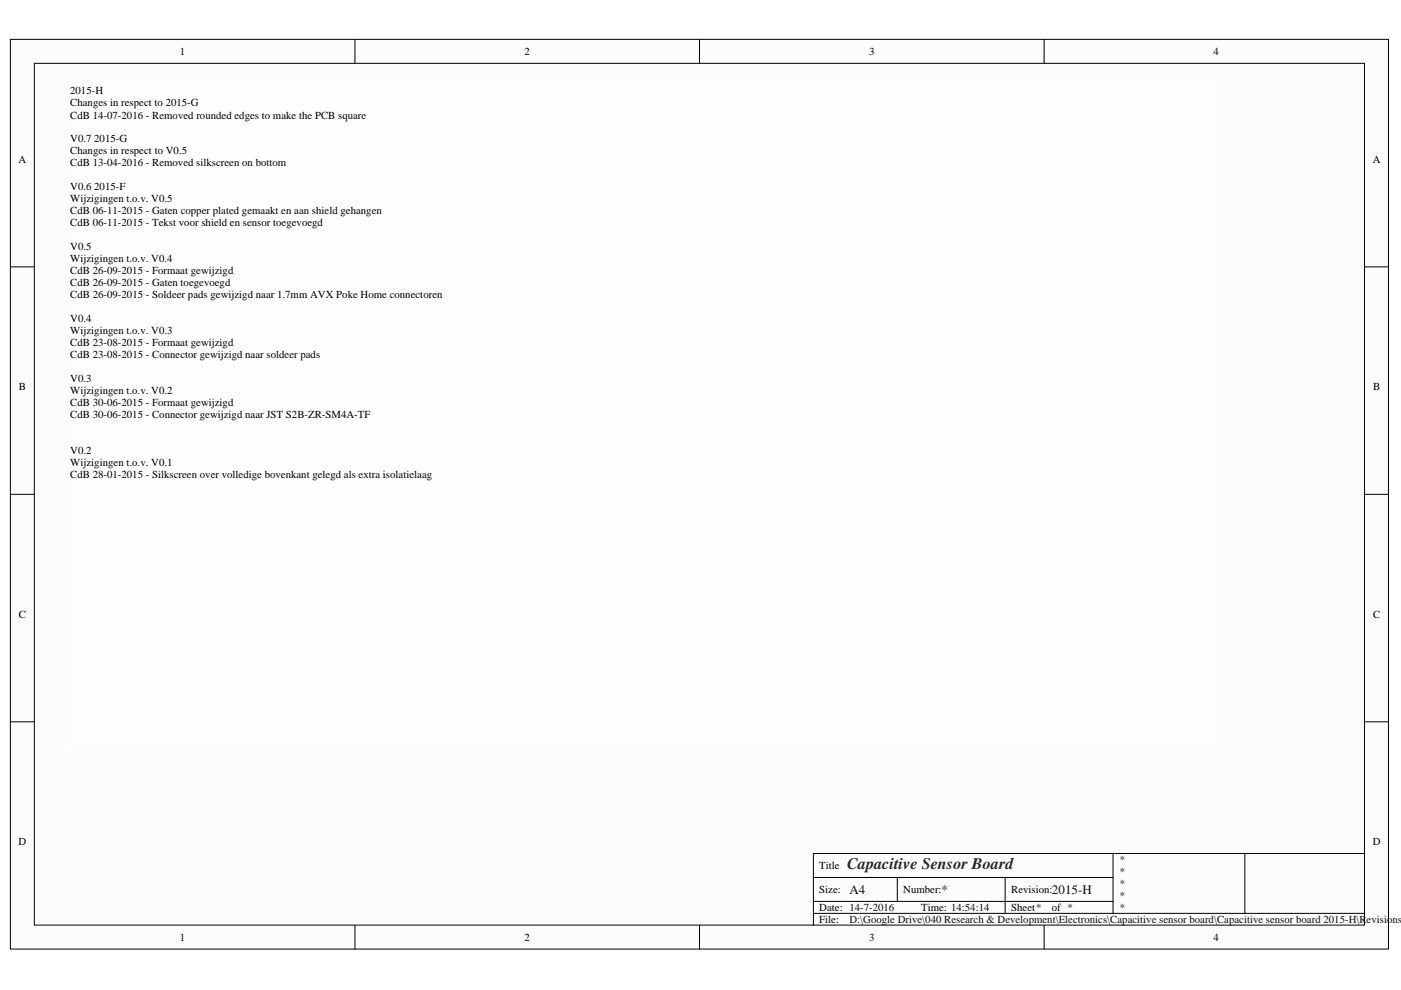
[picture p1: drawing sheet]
<svg xmlns="http://www.w3.org/2000/svg" width="297mm" height="210mm" viewBox="0 0 297 210" stroke-linecap="round" stroke-linejoin="round" font-family="sans-serif">
<defs><g id="words">
<text font-size="3.4" fill="#262626" x="179.6" y="184.3">Capacitive Sensor Board</text>
<g font-size="2.7" fill="#0e0e0e">
<text x="180.1" y="189.5">A4</text>
<text x="199.6" y="189.5">*</text>
<text x="223" y="189.5">2015-H</text>
</g>
<g font-size="2.3">
<text x="38.1" y="11.7">1</text>
<text x="111.2" y="11.7">2</text>
<text x="184.3" y="11.7">3</text>
<text x="257.3" y="11.7">4</text>
<text x="14.9" y="20">2015-H</text>
<text x="14.9" y="22.6">Changes in respect to 2015-G</text>
<text x="14.9" y="25.1">CdB 14-07-2016 - Removed rounded edges to make the PCB square</text>
<text x="3.9" y="34.5">A</text>
<text x="14.9" y="30.2">V0.7 2015-G</text>
<text x="14.9" y="32.7">Changes in respect to V0.5</text>
<text x="14.9" y="35.3">CdB 13-04-2016 - Removed silkscreen on bottom</text>
<text x="291.1" y="34.5">A</text>
<text x="14.9" y="40.3">V0.6 2015-F</text>
<text x="14.9" y="42.9">Wijzigingen t.o.v. V0.5</text>
<text x="14.9" y="45.4">CdB 06-11-2015 - Gaten copper plated gemaakt en aan shield gehangen</text>
<text x="14.9" y="47.9">CdB 06-11-2015 - Tekst voor shield en sensor toegevoegd</text>
<text x="14.9" y="53.1">V0.5</text>
<text x="14.9" y="55.6">Wijzigingen t.o.v. V0.4</text>
<text x="14.9" y="58.1">CdB 26-09-2015 - Formaat gewijzigd</text>
<text x="14.9" y="60.7">CdB 26-09-2015 - Gaten toegevoegd</text>
<text x="14.9" y="63.2">CdB 26-09-2015 - Soldeer pads gewijzigd naar 1.7mm AVX Poke Home connectoren</text>
<text x="14.9" y="68.3">V0.4</text>
<text x="14.9" y="70.8">Wijzigingen t.o.v. V0.3</text>
<text x="14.9" y="73.3">CdB 23-08-2015 - Formaat gewijzigd</text>
<text x="14.9" y="75.9">CdB 23-08-2015 - Connector gewijzigd naar soldeer pads</text>
<text x="4" y="82.7">B</text>
<text x="14.9" y="81">V0.3</text>
<text x="14.9" y="83.5">Wijzigingen t.o.v. V0.2</text>
<text x="291.1" y="82.7">B</text>
<text x="14.9" y="86">CdB 30-06-2015 - Formaat gewijzigd</text>
<text x="14.9" y="88.6">CdB 30-06-2015 - Connector gewijzigd naar JST S2B-ZR-SM4A-TF</text>
<text x="14.9" y="96.2">V0.2</text>
<text x="14.9" y="98.7">Wijzigingen t.o.v. V0.1</text>
<text x="14.9" y="101.2">CdB 28-01-2015 - Silkscreen over volledige bovenkant gelegd als extra isolatielaag</text>
<text x="4" y="131">C</text>
<text x="291.1" y="131">C</text>
<text x="3.9" y="179.2">D</text>
<text x="291.1" y="179.2">D</text>
<text x="173.7" y="184.3">Title</text>
<text x="173.7" y="189.4">Size:</text>
<text x="191.5" y="189.4">Number:</text>
<text x="214.4" y="189.4">Revision:</text>
<text x="173.7" y="193.2">Date: 14-7-2016</text>
<text x="173.7" y="195.7">File:</text>
<text x="195.3" y="193.2">Time: 14:54:14</text>
<text x="214.4" y="193.2">Sheet*</text>
<text x="223" y="193.2">of *</text>
<text x="38.1" y="199.5">1</text>
<text x="111.2" y="199.5">2</text>
<text x="184.3" y="199.5">3</text>
<text x="257.3" y="199.5">4</text>
</g>
<g font-size="2.3" fill="#0e0e0e">
<text x="237.3" y="183">*</text>
<text x="237.3" y="185.6">*</text>
<text x="237.3" y="188.1">*</text>
<text x="237.3" y="190.6">*</text>
<text x="180.1" y="195.7">D:\Google Drive\040 Research &amp; Development\Electronics\Capacitive sensor board\Capacitive sensor board 2015-H\Revisions.S</text>
<text x="237.3" y="193.2">*</text>
</g>
</g></defs>
<g fill="#fcfcfc" stroke="#000" stroke-width=".21">
<path d="M2.2 8.3h292.2v192.9h-292.2z"/>
<path d="M7.3 13.4h282v182.7h-282z"/>
</g>
<g fill="none" stroke="#000" stroke-width=".21">
<path d="M75.3 8.3v5.1M148.3 8.3v5.1M221.4 8.3v5.1M2.2 56.6h5.1M289.3 56.6h5.1M2.2 104.8h5.1M289.3 104.8h5.1M2.2 153h5.1M289.3 153h5.1M75.3 196.2v5.1M148.3 196.2v5.1M172.5 186h63.5"/>
<path d="M172.5 193.7h116.8M172.5 191.1h63.5M190.2 186v5.1M213.1 186v7.7M221.4 196.2v5.1M236 181v12.7M263.9 181h-91.4v15.2M289.3 181h-25.4v12.7"/>
</g>
<path d="M14.9 18h242.9v140.1h-242.9z" fill="#fefefe" stroke="#fefefe" stroke-width=".21"/>
<use href="#words"/>
</svg>
